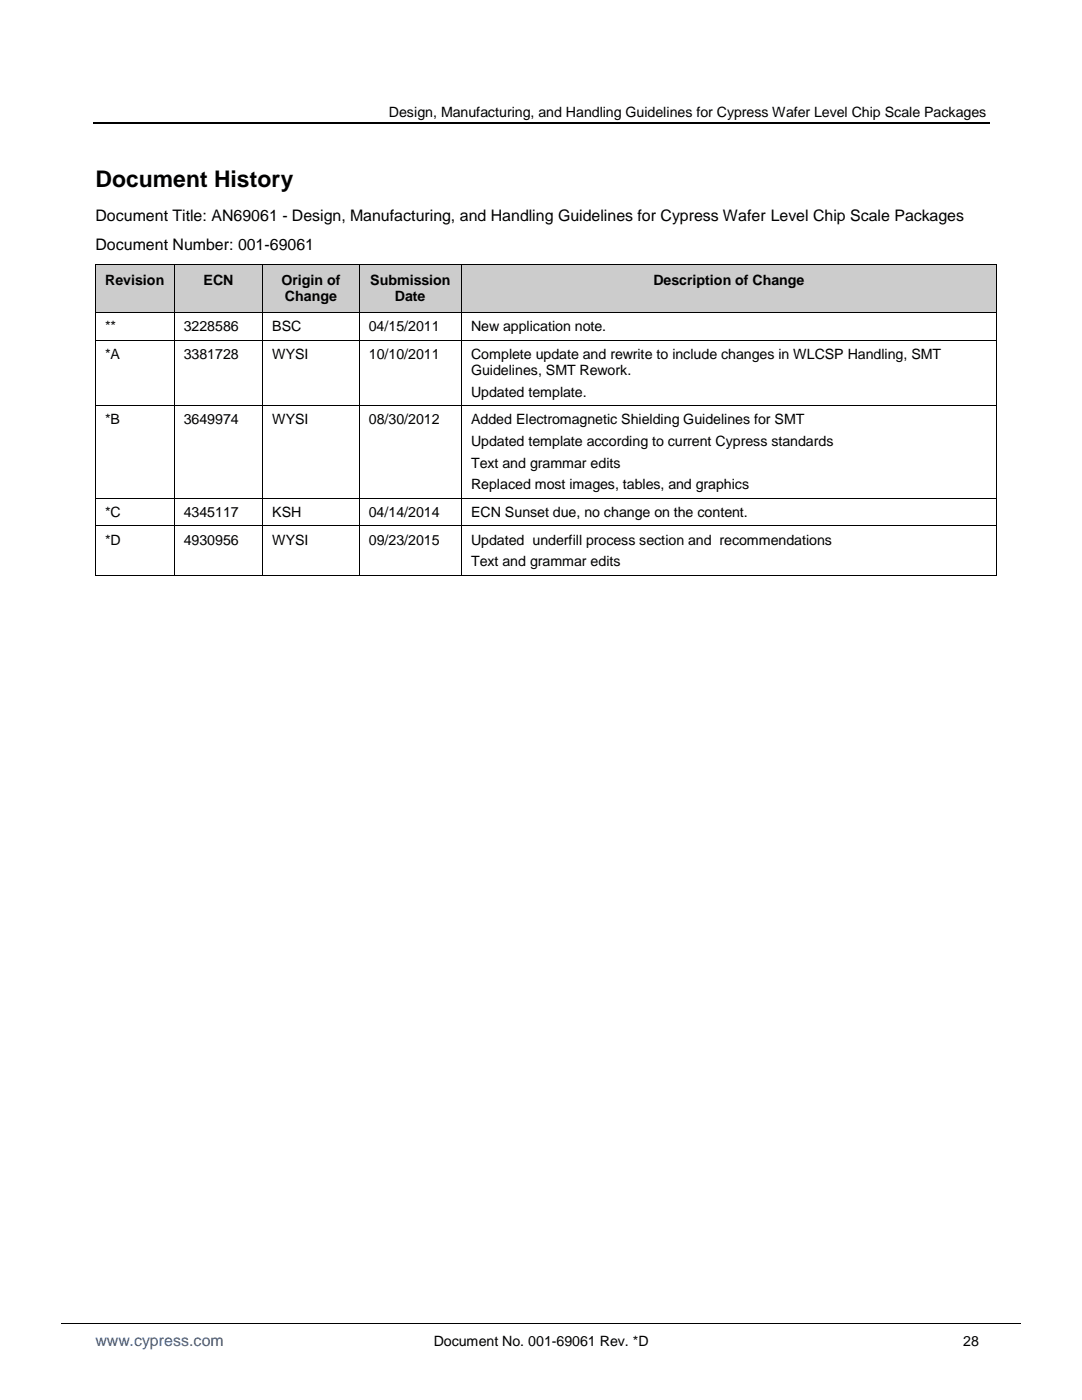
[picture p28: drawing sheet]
<svg xmlns="http://www.w3.org/2000/svg" width="216mm" height="279mm" viewBox="0 0 216 279" stroke-linecap="round" stroke-linejoin="round" font-family="sans-serif">
<defs><g id="words">
<text font-size="4.6" x="19" y="37.3">Document History</text>
<g font-size="3.2">
<text x="19" y="44.2">Document Title: AN69061 - Design, Manufacturing, and Handling Guidelines for Cypress Wafer Level Chip Scale Packages</text>
<text x="19" y="50">Document Number: 001-69061</text>
</g>
<text font-size="3.2" fill="#1f52a2" x="19" y="268.6">www.cypress.com</text>
<g font-size="2.8">
<text x="77.6" y="23.4">Design, Manufacturing, and Handling Guidelines for Cypress Wafer Level Chip Scale Packages</text>
<text x="21" y="56.9">Revision</text>
<text x="40.6" y="56.9">ECN</text>
<text x="56.1" y="56.9">Origin of</text>
<text x="73.9" y="56.9">Submission</text>
<text x="130.4" y="56.9">Description of Change</text>
<text x="56.9" y="60.1">Change</text>
<text x="78.8" y="60.1">Date</text>
<text x="21" y="66.1">**</text>
<text x="21" y="71.6">*A</text>
<text x="36.7" y="66.1">3228586</text>
<text x="36.7" y="71.6">3381728</text>
<text x="54.3" y="66.1">BSC</text>
<text x="54.3" y="71.6">WYSI</text>
<text x="73.6" y="66.1">04/15/2011</text>
<text x="73.6" y="71.6">10/10/2011</text>
<text x="94" y="66.1">New application note.</text>
<text x="94" y="71.6">Complete update and rewrite to include changes in WLCSP Handling, SMT</text>
<text x="94" y="74.9">Guidelines, SMT Rework.</text>
<text x="94" y="79.2">Updated template.</text>
<text x="21" y="84.7">*B</text>
<text x="36.7" y="84.7">3649974</text>
<text x="54.3" y="84.7">WYSI</text>
<text x="73.6" y="84.7">08/30/2012</text>
<text x="94" y="84.7">Added Electromagnetic Shielding Guidelines for SMT</text>
<text x="94" y="89">Updated template according to current Cypress standards</text>
<text x="94" y="93.3">Text and grammar edits</text>
<text x="94" y="97.6">Replaced most images, tables, and graphics</text>
<text x="21" y="103.1">*C</text>
<text x="36.7" y="103.1">4345117</text>
<text x="54.3" y="103.1">KSH</text>
<text x="73.6" y="103.1">04/14/2014</text>
<text x="94" y="103.1">ECN Sunset due, no change on the content.</text>
<text x="21" y="108.7">*D</text>
<text x="36.7" y="108.7">4930956</text>
<text x="54.3" y="108.7">WYSI</text>
<text x="73.6" y="108.7">09/23/2015</text>
<text x="94" y="108.7">Updated underfill process section and recommendations</text>
<text x="94" y="113">Text and grammar edits</text>
<text x="86.5" y="268.6">Document No. 001-69061 Rev. *D</text>
<text x="192.2" y="268.6">28</text>
</g>
</g></defs>
<path d="M18.5 24.5h178.9" fill="none" stroke="#000" stroke-width=".25"/>
<path d="M12.2 264.2h191.5" fill="none" stroke="#000" stroke-width=".2"/>
<g fill="#ccc">
<path d="M19.1 52.9h1.9v6.1h-1.9z" fill-rule="evenodd"/>
<path d="M32.9 52.9h1.8v6.1h-1.8z" fill-rule="evenodd"/>
<path d="M19.1 59h15.6v3.2h-15.6z" fill-rule="evenodd"/>
<path d="M21 52.9h11.9v6.1h-11.9z" fill-rule="evenodd"/>
<path d="M34.8 52.9h1.9v6.1h-1.9z" fill-rule="evenodd"/>
<path d="M50.5 52.9h1.8v6.1h-1.8z" fill-rule="evenodd"/>
<path d="M34.8 59h17.5v3.2h-17.5z" fill-rule="evenodd"/>
<path d="M36.7 52.9h13.8v6.1h-13.8z" fill-rule="evenodd"/>
<path d="M52.5 52.9h1.8v9.3h-1.8z" fill-rule="evenodd"/>
<path d="M69.8 52.9h1.8v9.3h-1.8z" fill-rule="evenodd"/>
<path d="M54.3 52.9h15.5v4.7h-15.5z" fill-rule="evenodd"/>
<path d="M54.3 57.6h15.5v4.6h-15.5z" fill-rule="evenodd"/>
<path d="M71.8 52.9h1.8v9.3h-1.8z" fill-rule="evenodd"/>
<path d="M90.2 52.9h1.8v9.3h-1.8z" fill-rule="evenodd"/>
<path d="M73.6 52.9h16.6v4.7h-16.6z" fill-rule="evenodd"/>
<path d="M73.6 57.6h16.6v4.6h-16.6z" fill-rule="evenodd"/>
<path d="M92.2 52.9h1.8v6.1h-1.8z" fill-rule="evenodd"/>
<path d="M196.9 52.9h1.8v6.1h-1.8z" fill-rule="evenodd"/>
<path d="M92.2 59h106.5v3.2h-106.5z" fill-rule="evenodd"/>
<path d="M94 52.9h102.9v6.1h-102.9z" fill-rule="evenodd"/>
</g>
<g fill="#000">
<path d="M19 52.8h.1v.1h-.1z" fill-rule="evenodd"/>
<path d="M19 52.8h.1v.1h-.1z" fill-rule="evenodd"/>
<path d="M34.7 52.8h.1v.1h-.1z" fill-rule="evenodd"/>
<path d="M52.3 52.8h.2v.1h-.2z" fill-rule="evenodd"/>
<path d="M71.6 52.8h.2v.1h-.2z" fill-rule="evenodd"/>
<path d="M92 52.8h.2v.1h-.2z" fill-rule="evenodd"/>
<path d="M198.7 52.8h.2v.1h-.2z" fill-rule="evenodd"/>
<path d="M198.7 52.8h.2v.1h-.2z" fill-rule="evenodd"/>
<path d="M19 62.2h.1v.2h-.1z" fill-rule="evenodd"/>
<path d="M19 67.8h.1v.2h-.1z" fill-rule="evenodd"/>
<path d="M34.7 62.2h.1v.2h-.1z" fill-rule="evenodd"/>
<path d="M34.7 67.8h.1v.2h-.1z" fill-rule="evenodd"/>
<path d="M52.3 62.2h.2v.2h-.2z" fill-rule="evenodd"/>
<path d="M52.3 67.8h.2v.2h-.2z" fill-rule="evenodd"/>
<path d="M71.6 62.2h.2v.2h-.2z" fill-rule="evenodd"/>
<path d="M71.6 67.8h.2v.2h-.2z" fill-rule="evenodd"/>
<path d="M92 62.2h.2v.2h-.2z" fill-rule="evenodd"/>
<path d="M92 67.8h.2v.2h-.2z" fill-rule="evenodd"/>
<path d="M198.7 62.2h.2v.2h-.2z" fill-rule="evenodd"/>
<path d="M198.7 67.8h.2v.2h-.2z" fill-rule="evenodd"/>
<path d="M19 80.9h.1v.1h-.1z" fill-rule="evenodd"/>
<path d="M19 99.3h.1v.2h-.1z" fill-rule="evenodd"/>
<path d="M34.7 80.9h.1v.1h-.1z" fill-rule="evenodd"/>
<path d="M34.7 99.3h.1v.2h-.1z" fill-rule="evenodd"/>
<path d="M52.3 80.9h.2v.1h-.2z" fill-rule="evenodd"/>
<path d="M52.3 99.3h.2v.2h-.2z" fill-rule="evenodd"/>
<path d="M71.6 80.9h.2v.1h-.2z" fill-rule="evenodd"/>
<path d="M71.6 99.3h.2v.2h-.2z" fill-rule="evenodd"/>
<path d="M92 80.9h.2v.1h-.2z" fill-rule="evenodd"/>
<path d="M92 99.3h.2v.2h-.2z" fill-rule="evenodd"/>
<path d="M198.7 80.9h.2v.1h-.2z" fill-rule="evenodd"/>
<path d="M198.7 99.3h.2v.2h-.2z" fill-rule="evenodd"/>
<path d="M19 104.9h.1v.1h-.1z" fill-rule="evenodd"/>
<path d="M19 114.7h.1v.2h-.1z" fill-rule="evenodd"/>
<path d="M19 114.7h.1v.2h-.1z" fill-rule="evenodd"/>
<path d="M34.7 104.9h.1v.1h-.1z" fill-rule="evenodd"/>
<path d="M34.7 114.7h.1v.2h-.1z" fill-rule="evenodd"/>
<path d="M52.3 104.9h.2v.1h-.2z" fill-rule="evenodd"/>
<path d="M52.3 114.7h.2v.2h-.2z" fill-rule="evenodd"/>
<path d="M71.6 104.9h.2v.1h-.2z" fill-rule="evenodd"/>
<path d="M71.6 114.7h.2v.2h-.2z" fill-rule="evenodd"/>
<path d="M92 104.9h.2v.1h-.2z" fill-rule="evenodd"/>
<path d="M92 114.7h.2v.2h-.2z" fill-rule="evenodd"/>
<path d="M198.7 104.9h.2v.1h-.2z" fill-rule="evenodd"/>
<path d="M198.7 114.7h.2v.2h-.2z" fill-rule="evenodd"/>
<path d="M198.7 114.7h.2v.2h-.2z" fill-rule="evenodd"/>
</g>
<g fill="none" stroke="#000" stroke-width=".2">
<path d="M19 52.9v9.3M19.1 52.8h15.6M34.8 52.9v9.3M34.8 52.8h17.5M52.4 52.9v9.3M52.5 52.8h19.1M71.7 52.9v9.3M71.8 52.8h20.2M92.1 52.9v9.3M92.2 52.8h106.5M198.8 52.9v9.3M19 62.4v5.4"/>
<path d="M19 68v12.9M19.1 62.3h15.6M19.1 67.9h15.6M34.8 62.4v5.4M34.8 68v12.9M34.8 62.3h17.5M34.8 67.9h17.5M52.4 62.4v5.4M52.4 68v12.9M52.5 62.3h19.1M52.5 67.9h19.1M71.7 62.4v5.4"/>
<path d="M71.7 68v12.9M71.8 62.3h20.2M71.8 67.9h20.2M92.1 62.4v5.4M92.1 68v12.9M92.2 62.3h106.5M92.2 67.9h106.5M198.8 62.4v5.4M198.8 68v12.9M19 81v18.3M19 99.5v5.4M19.1 80.9h15.6"/>
<path d="M19.1 99.4h15.6M34.8 81v18.3M34.8 99.5v5.4M34.8 80.9h17.5M34.8 99.4h17.5M52.4 81v18.3M52.4 99.5v5.4M52.5 80.9h19.1M52.5 99.4h19.1M71.7 81v18.3M71.7 99.5v5.4M71.8 80.9h20.2"/>
<path d="M71.8 99.4h20.2M92.1 81v18.3M92.1 99.5v5.4M92.2 80.9h106.5M92.2 99.4h106.5M198.8 81v18.3M198.8 99.5v5.4M19 105v9.7M19.1 105h15.6M19.1 114.8h15.6M34.8 105v9.7M34.8 105h17.5"/>
<path d="M34.8 114.8h17.5M52.4 105v9.7M52.5 105h19.1M52.5 114.8h19.1M71.7 105v9.7M71.8 105h20.2M71.8 114.8h20.2M92.1 105v9.7M92.2 105h106.5M92.2 114.8h106.5M198.8 105v9.7"/>
</g>
<use href="#words"/>
</svg>
